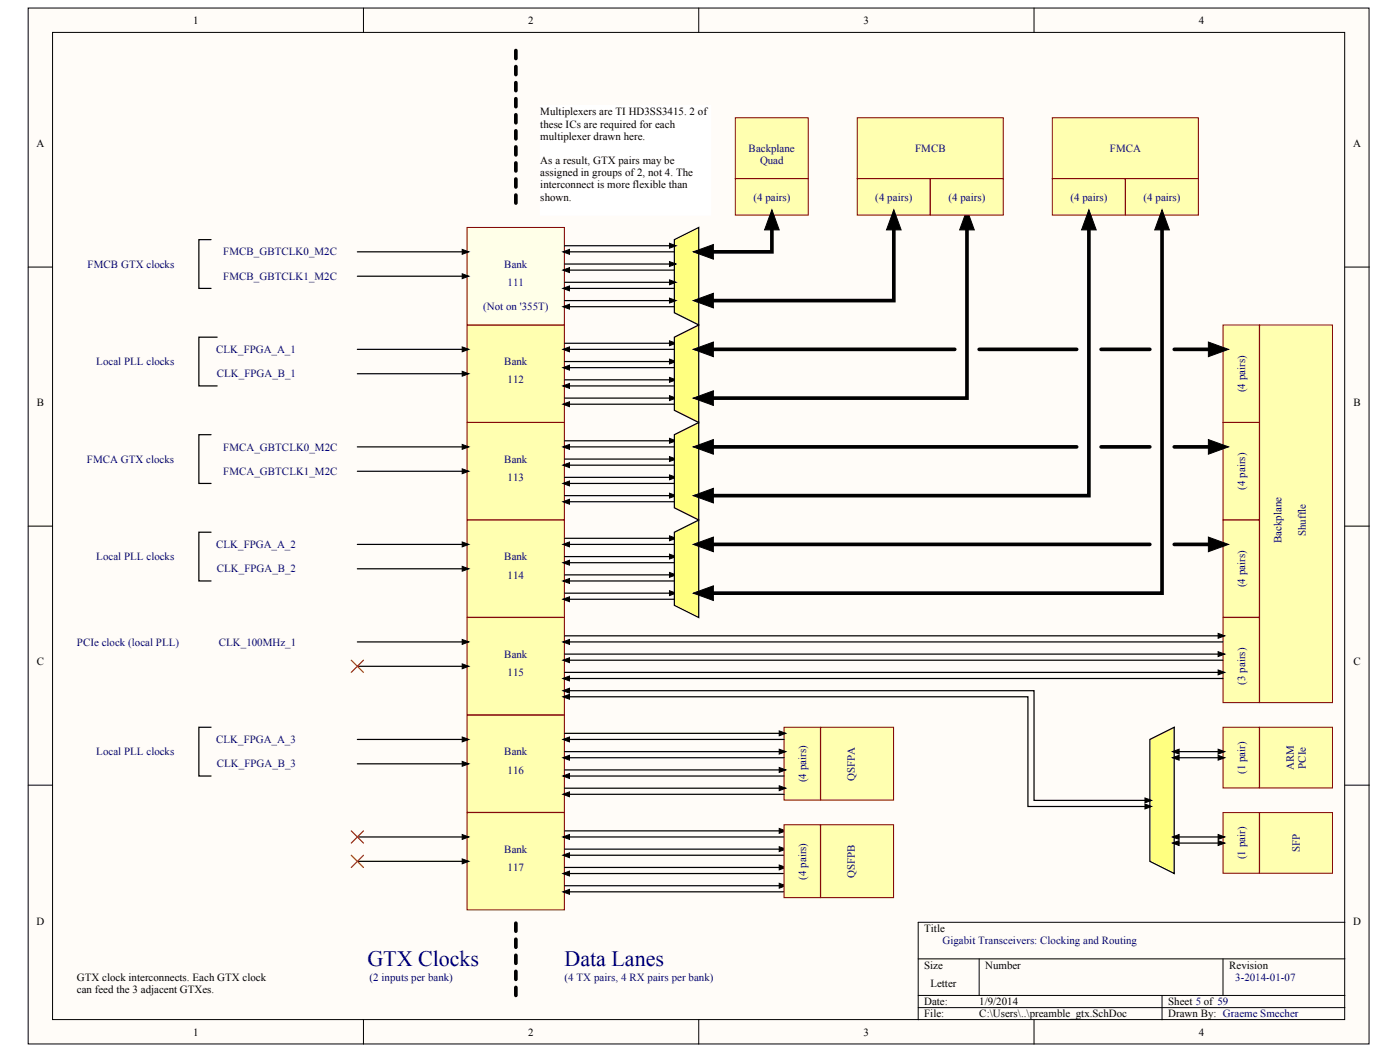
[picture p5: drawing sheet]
<svg xmlns="http://www.w3.org/2000/svg" width="271mm" height="204mm" viewBox="0 0 271 204" stroke-linecap="round" stroke-linejoin="round" font-family="sans-serif">
<defs><g id="words">
<g font-size="4.3" fill="#000080">
<text x="71.1" y="186.9">GTX Clocks</text>
<text x="109.3" y="186.9">Data Lanes</text>
</g>
<g font-size="2.1">
<text x="37.4" y="4.6">1</text>
<text x="102.2" y="4.6">2</text>
<text x="167.1" y="4.6">3</text>
<text x="232" y="4.6">4</text>
<text x="104.6" y="22.3">Multiplexers are TI HD3SS3415. 2 of</text>
<text x="7.1" y="28.5">A</text>
<text x="104.6" y="24.7">these ICs are required for each</text>
<text x="104.6" y="27">multiplexer drawn here.</text>
<text x="261.9" y="28.5">A</text>
<text x="104.6" y="31.8">As a result, GTX pairs may be</text>
<text x="104.6" y="34.1">assigned in groups of2, not 4. The</text>
<text x="104.6" y="36.5">interconnect is more flexible than</text>
<text x="104.6" y="38.8">shown.</text>
<text x="7.1" y="78.6">B</text>
<text x="261.9" y="78.6">B</text>
<text x="7.1" y="128.7">C</text>
<text x="261.9" y="128.7">C</text>
<text x="7.1" y="178.9">D</text>
<text x="261.9" y="178.9">D</text>
<text x="178.9" y="180.3">Title</text>
<text x="14.9" y="189.8">GTX clock interconnects. Each GTX clock</text>
<text x="178.9" y="187.4">Size</text>
<text x="180" y="190.9">Letter</text>
<text x="190.7" y="187.4">Number</text>
<text x="237.9" y="187.4">Revision</text>
<text x="14.9" y="192.1">can feed the 3 adjacent GTXes.</text>
<text x="178.9" y="194.5">Date:</text>
<text x="178.9" y="196.8">File:</text>
<text x="189.5" y="194.5">1/9/2014</text>
<text x="189.5" y="196.8">C:\Users\..\preamble_gtx.SchDoc</text>
<text x="226.1" y="194.5">Sheet 5 of 59</text>
<text x="226.1" y="196.8">Drawn By: Graeme Smecher</text>
<text x="37.4" y="200.4">1</text>
<text x="102.2" y="200.4">2</text>
<text x="167.1" y="200.4">3</text>
<text x="232" y="200.4">4</text>
</g>
<g font-size="2.1" fill="#000080">
<text x="144.9" y="29.4">Backplane</text>
<text x="177.1" y="29.4">FMCB</text>
<text x="214.8" y="29.4">FMCA</text>
<text x="147.1" y="31.8">Quad</text>
<text x="145.8" y="38.8">(4 pairs)</text>
<text x="169.4" y="38.8">(4 pairs)</text>
<text x="183.6" y="38.8">(4 pairs)</text>
<text x="207.1" y="38.8">(4 pairs)</text>
<text x="221.3" y="38.8">(4 pairs)</text>
<text x="16.9" y="51.8">FMCB GTX clocks</text>
<text x="43.2" y="49.4">FMCB_GBTCLK0_M2C</text>
<text x="97.6" y="51.8">Bank</text>
<text x="43.2" y="54.2">FMCB_GBTCLK1_M2C</text>
<text x="98.2" y="55.3">111</text>
<text x="93.5" y="60">(Not on '355T)</text>
<text x="18.6" y="70.7">Local PLL clocks</text>
<text x="41.8" y="68.3">CLK_FPGA_A_1</text>
<text x="97.6" y="70.7">Bank</text>
<text x="42" y="73">CLK_FPGA_B_1</text>
<text x="98.2" y="74.2">112</text>
<text x="240.9" y="75.9" transform="rotate(-90 240.9 75.9)">(4 pairs)</text>
<text x="16.8" y="89.5">FMCA GTX clocks</text>
<text x="43.2" y="87.2">FMCA_GBTCLK0_M2C</text>
<text x="97.6" y="89.5">Bank</text>
<text x="43.2" y="91.9">FMCA_GBTCLK1_M2C</text>
<text x="98.2" y="93.1">113</text>
<text x="240.9" y="94.8" transform="rotate(-90 240.9 94.8)">(4 pairs)</text>
<text x="41.8" y="106">CLK_FPGA_A_2</text>
<text x="248" y="105.1" transform="rotate(-90 248 105.1)">Backplane</text>
<text x="252.7" y="103.7" transform="rotate(-90 252.7 103.7)">Shuffle</text>
<text x="18.6" y="108.4">Local PLL clocks</text>
<text x="42" y="110.7">CLK_FPGA_B_2</text>
<text x="97.6" y="108.4">Bank</text>
<text x="98.2" y="111.9">114</text>
<text x="240.9" y="113.6" transform="rotate(-90 240.9 113.6)">(4 pairs)</text>
<text x="14.9" y="124.9">PCIe clock (local PLL)</text>
<text x="42.3" y="124.9">CLK_100MHz_1</text>
<text x="97.6" y="127.3">Bank</text>
<text x="98.2" y="130.8">115</text>
<text x="240.9" y="132.5" transform="rotate(-90 240.9 132.5)">(3 pairs)</text>
<text x="41.8" y="143.8">CLK_FPGA_A_3</text>
<text x="18.6" y="146.1">Local PLL clocks</text>
<text x="42" y="148.5">CLK_FPGA_B_3</text>
<text x="97.6" y="146.1">Bank</text>
<text x="98.2" y="149.7">116</text>
<text x="240.9" y="149.7" transform="rotate(-90 240.9 149.7)">(1 pair)</text>
<text x="250.4" y="149" transform="rotate(-90 250.4 149)">ARM</text>
<text x="252.7" y="148.7" transform="rotate(-90 252.7 148.7)">PCIe</text>
<text x="156" y="151.3" transform="rotate(-90 156 151.3)">(4 pairs)</text>
<text x="165.4" y="151.1" transform="rotate(-90 165.4 151.1)">QSFPA</text>
<text x="97.6" y="165">Bank</text>
<text x="240.9" y="166.3" transform="rotate(-90 240.9 166.3)">(1 pair)</text>
<text x="251.6" y="164.9" transform="rotate(-90 251.6 164.9)">SFP</text>
<text x="98.2" y="168.5">117</text>
<text x="156" y="170.2" transform="rotate(-90 156 170.2)">(4 pairs)</text>
<text x="165.4" y="169.9" transform="rotate(-90 165.4 169.9)">QSFPB</text>
<text x="182.4" y="182.7">Gigabit Transceivers: Clocking and Routing</text>
<text x="71.5" y="189.8">(2 inputs per bank)</text>
<text x="109.3" y="189.8">(4 TX pairs, 4 RX pairs per bank)</text>
<text x="239" y="189.8">3-2014-01-07</text>
</g>
</g></defs>
<g fill="#fffcf8" stroke="#000" stroke-width=".19">
<path d="M5.5 1.6h259.4v200.4h-259.4z"/>
<path d="M10.2 6.3h250v190.9h-250z"/>
</g>
<g fill="none" stroke="#000" stroke-width=".19">
<path d="M70.3 1.6v4.7M135.2 1.6v4.7M200.1 1.6v4.7M5.5 51.7h4.7M260.3 51.7h4.7M5.5 101.8h4.7M260.3 101.8h4.7M5.5 151.9h4.7M260.3 151.9h4.7M260.3 178.4h-82.6v18.9M70.3 197.3v4.7M135.2 197.3v4.7"/>
<path d="M177.7 185.5h82.6M177.7 192.6h82.6M177.7 194.9h82.6M189.5 185.5v7.1M200.1 197.3v4.7M224.9 192.6v4.7M236.7 185.5v7.1"/>
</g>
<path d="M130.5 46.4l4.7-2.4v18.9l-4.7-2.4z" fill-rule="evenodd" fill="#ffff80" stroke="#000" stroke-width=".24"/>
<g fill="#ffffb0" stroke="#800000" stroke-width=".19">
<path d="M236.7 100.6h7v18.8h-7z"/>
<path d="M236.7 119.5h7v16.4h-7z"/>
<path d="M236.7 81.7h7v18.9h-7z"/>
<path d="M236.7 62.9h7v18.8h-7z"/>
<path d="M151.7 140.7h7.1v14.1h-7.1z"/>
<path d="M142.3 22.8h14.1v11.7h-14.1z"/>
<path d="M142.3 34.6h14.1v7h-14.1z"/>
<path d="M165.9 22.8h28.3v11.7h-28.3z"/>
<path d="M90.4 157.2h18.8v18.8h-18.8z"/>
<path d="M90.4 138.3h18.8v18.9h-18.8z"/>
<path d="M90.4 119.5h18.8v18.8h-18.8z"/>
<path d="M90.4 100.6h18.8v18.8h-18.8z"/>
<path d="M90.4 81.7h18.8v18.9h-18.8z"/>
<path d="M90.4 62.9h18.8v18.8h-18.8z"/>
</g>
<path d="M90.4 44h18.8v18.8h-18.8z" fill="#ffffe8" stroke="#800000" stroke-width=".19"/>
<g fill="none" stroke="#000" stroke-width=".24">
<path d="M40.8 46.4h-2.3v9.4h2.3M69.2 48.7h21.2M69.2 53.4h21.2M109.3 48.7h21.2M109.3 47.5h21.2M109.3 52.3h21.2M109.3 51.1h21.2M109.3 55.8h21.2M109.3 54.6h21.2M109.3 59.3h21.2M109.3 58.2h21.2M42 65.2h-3.5v9.5h3.5"/>
<path d="M69.2 67.6h21.2M69.2 72.3h21.2M109.3 67.6h21.2M109.3 66.4h21.2M109.3 71.1h21.2M109.3 69.9h21.2M109.3 74.7h21.2M109.3 73.5h21.2M109.3 78.2h21.2M109.3 77h21.2M40.8 84.1h-2.3v9.4h2.3M69.2 86.5h21.2"/>
<path d="M69.2 91.2h21.2M109.3 86.5h21.2M109.3 85.3h21.2M109.3 90h21.2M109.3 88.8h21.2M109.3 93.5h21.2M109.3 92.3h21.2M109.3 97.1h21.2M109.3 95.9h21.2M40.8 103h-2.3v9.4h2.3M69.2 105.3h21.2M69.2 110h21.2"/>
<path d="M109.3 105.3h21.2M109.3 104.1h21.2M109.3 108.9h21.2M109.3 107.7h21.2M109.3 112.4h21.2M109.3 111.2h21.2M109.3 115.9h21.2M109.3 114.8h21.2M69.2 124.2h21.2M69.2 128.9h21.2M109.3 124.2h127.4M109.3 123h127.4"/>
<path d="M40.8 140.7h-2.3v9.4h2.3M69.2 143.1h21.2M69.2 147.8h21.2M109.3 143.1h42.4M109.3 141.9h42.4M69.2 161.9h21.2M69.2 166.6h21.2"/>
</g>
<g fill="#000" stroke="#000" stroke-width=".19">
<path d="M89.4 48.2l1.3 .5-1.3 .5zM89.4 53l1.3 .4-1.3 .5zM108.9 48.7l1.3-.5v1zM108.9 52.3l1.3-.5v.9zM108.9 55.8l1.3-.5v1zM108.9 59.3l1.3-.4v.9zM129.6 47.1l1.3 .4-1.3 .5zM129.6 50.6l1.3 .5-1.3 .5zM129.6 54.1l1.3 .5-1.3 .5zM129.6 57.7l1.3 .5-1.3 .4zM89.4 67.1l1.3 .5-1.3 .5zM89.4 71.8l1.3 .5-1.3 .5z"/>
<path d="M108.9 67.6l1.3-.5v1zM108.9 71.1l1.3-.4v.9zM108.9 74.7l1.3-.5v.9zM108.9 78.2l1.3-.5v1zM129.6 65.9l1.3 .5-1.3 .5zM129.6 69.5l1.3 .4-1.3 .5zM129.6 73l1.3 .5-1.3 .5zM129.6 76.5l1.3 .5-1.3 .5zM89.4 86l1.3 .5-1.3 .4zM89.4 90.7l1.3 .5-1.3 .4zM108.9 86.5l1.3-.5v.9zM108.9 90l1.3-.5v1z"/>
<path d="M108.9 93.5l1.3-.4v.9zM108.9 97.1l1.3-.5v.9zM129.6 84.8l1.3 .5-1.3 .4zM129.6 88.3l1.3 .5-1.3 .5zM129.6 91.9l1.3 .4-1.3 .5zM129.6 95.4l1.3 .5-1.3 .5zM89.4 104.8l1.3 .5-1.3 .5zM89.4 109.6l1.3 .4-1.3 .5zM108.9 105.3l1.3-.5v1zM108.9 108.9l1.3-.5v.9zM108.9 112.4l1.3-.5v1zM108.9 115.9l1.3-.4v.9z"/>
<path d="M129.6 103.7l1.3 .4-1.3 .5zM129.6 107.2l1.3 .5-1.3 .4zM129.6 110.7l1.3 .5-1.3 .5zM129.6 114.3l1.3 .5-1.3 .4zM89.4 123.7l1.3 .5-1.3 .5zM89.4 128.4l1.3 .5-1.3 .5zM108.9 124.2l1.3-.5v1zM235.7 122.5l1.3 .5-1.3 .5zM89.4 142.6l1.3 .5-1.3 .4zM89.4 147.3l1.3 .5-1.3 .4zM108.9 143.1l1.3-.5v.9zM150.8 141.4l1.3 .5-1.3 .4z"/>
<path d="M89.4 161.4l1.3 .5-1.3 .5zM89.4 166.2l1.3 .4-1.3 .5z"/>
</g>
<path d="M68 127.7l2.3 2.4M70.3 127.7l-2.3 2.4M68 160.7l2.3 2.4M68 165.5l2.3 2.3M70.3 160.7l-2.3 2.4M70.3 165.5l-2.3 2.3" fill="none" stroke="#c30" stroke-width=".24"/>
<path d="M243.8 62.9h14.1v73h-14.1z" fill="#ffffb0" stroke="#800000" stroke-width=".19"/>
<path d="M149.4 41.6v7.1h-14.2" fill="none" stroke="#000" stroke-width=".71"/>
<path d="M134.2 48.7l3.9-1.4v2.8zM149.4 40.6l1.4 3.9h-2.8z" fill="#000" stroke="#000" stroke-width=".19"/>
<path d="M165.9 34.6h14.1v7h-14.1z" fill="#ffffb0" stroke="#800000" stroke-width=".19"/>
<path d="M173 41.6v16.6h-37.8" fill="none" stroke="#000" stroke-width=".71"/>
<path d="M134.2 58.2l3.9-1.5v2.9zM173 40.6l1.4 3.9h-2.8z" fill="#000" stroke="#000" stroke-width=".19"/>
<g fill="#ffff80" stroke="#000" stroke-width=".24">
<path d="M130.5 65.2l4.7-2.3v18.8l-4.7-2.3z" fill-rule="evenodd"/>
<path d="M130.5 84.1l4.7-2.4v18.9l-4.7-2.4z" fill-rule="evenodd"/>
<path d="M130.5 103l4.7-2.4v18.9l-4.7-2.4z" fill-rule="evenodd"/>
</g>
<path d="M187.1 41.6v35.4h-51.9" fill="none" stroke="#000" stroke-width=".71"/>
<path d="M187.1 40.6l1.4 3.9h-2.8zM134.2 77l3.9-1.4v2.8z" fill="#000" stroke="#000" stroke-width=".19"/>
<g fill="#ffffb0" stroke="#800000" stroke-width=".19">
<path d="M180.1 34.6h14.1v7h-14.1z"/>
<path d="M203.6 22.8h28.3v11.7h-28.3z"/>
<path d="M203.6 34.6h14.2v7h-14.2z"/>
<path d="M217.8 34.6h14.1v7h-14.1z"/>
</g>
<path d="M210.7 41.6v54.3h-75.5M224.9 41.6v73.2h-89.7M135.2 67.6h49.6M189.5 67.6h18.9M213.1 67.6h9.4M227.2 67.6h9.5M135.2 86.5h73.2M213.1 86.5h9.4M227.2 86.5h9.5M135.2 105.3h87.3M227.2 105.3h9.5" fill="none" stroke="#000" stroke-width=".71"/>
<path d="M210.7 40.6l1.4 3.9h-2.8zM224.9 40.6l1.4 3.9h-2.8zM134.2 67.6l3.9-1.4v2.8zM233.8 66.2l3.9 1.4-3.9 1.4zM134.2 95.9l3.9-1.4v2.8zM134.2 86.5l3.9-1.5v2.9zM233.8 85l3.9 1.5-3.9 1.4zM134.2 114.8l3.9-1.5v2.9zM134.2 105.3l3.9-1.4v2.8zM233.8 103.9l3.9 1.4-3.9 1.4z" fill="#000" stroke="#000" stroke-width=".19"/>
<path d="M158.8 140.7h14.1v14.1h-14.1z" fill="#ffffb0" stroke="#800000" stroke-width=".19"/>
<g fill="none" stroke="#000" stroke-width=".24">
<path d="M109.3 146.6h42.4M109.3 145.4h42.4M109.3 150.1h42.4M109.3 148.9h42.4M109.3 153.7h42.4M109.3 152.5h42.4M109.3 161.9h42.4M109.3 160.7h42.4M109.3 165.5h42.4M109.3 164.3h42.4M109.3 169h42.4M109.3 167.8h42.4"/>
<path d="M109.3 172.5h42.4M109.3 171.4h42.4"/>
</g>
<g fill="#000" stroke="#000" stroke-width=".19">
<path d="M108.9 146.6l1.3-.5v1zM108.9 150.1l1.3-.4v.9zM108.9 153.7l1.3-.5v.9zM150.8 144.9l1.3 .5-1.3 .5zM150.8 148.5l1.3 .4-1.3 .5zM150.8 152l1.3 .5-1.3 .5zM108.9 161.9l1.3-.5v1zM108.9 165.5l1.3-.5v.9zM108.9 169l1.3-.5v1zM108.9 172.5l1.3-.4v.9zM150.8 160.3l1.3 .4-1.3 .5zM150.8 163.8l1.3 .5-1.3 .4z"/>
<path d="M150.8 167.3l1.3 .5-1.3 .5zM150.8 170.9l1.3 .5-1.3 .4z"/>
</g>
<g fill="#ffffb0" stroke="#800000" stroke-width=".19">
<path d="M151.7 159.6h7.1v14.1h-7.1z"/>
<path d="M158.8 159.6h14.1v14.1h-14.1z"/>
</g>
<path d="M99.8 39.3v-30.7M99.8 192.6v-14.2" fill="none" stroke="#000" stroke-width=".71" stroke-dasharray="1.6 1.6"/>
<path d="M109.3 127.7h127.4M109.3 126.5h127.4" fill="none" stroke="#000" stroke-width=".24"/>
<path d="M108.9 127.7l1.3-.4v.9zM235.7 126.1l1.3 .4-1.3 .5z" fill="#000" stroke="#000" stroke-width=".19"/>
<g fill="#ffffb0" stroke="#800000" stroke-width=".19">
<path d="M236.7 157.2h7v11.7h-7z"/>
<path d="M243.8 157.2h14.1v11.7h-14.1z"/>
<path d="M236.7 140.7h7v11.7h-7z"/>
<path d="M243.8 140.7h14.1v11.7h-14.1z"/>
</g>
<path d="M222.5 143.1l4.7-2.4v28.3l-4.7-2.4z" fill-rule="evenodd" fill="#ffff80" stroke="#000" stroke-width=".24"/>
<path d="M109.3 133.6h90.8v21.2h22.4M109.3 134.8h89.6v21.2h23.6M109.3 131.3h127.4M109.3 130.1h127.4M227.2 145.4h9.5M227.2 146.6h9.5M227.2 161.9h9.5M227.2 163.1h9.5" fill="none" stroke="#000" stroke-width=".24"/>
<g fill="#000" stroke="#000" stroke-width=".19">
<path d="M108.9 133.6l1.3-.5v1zM108.9 134.8l1.3-.5v1zM108.9 131.3l1.3-.5v.9zM235.7 129.6l1.3 .5-1.3 .5zM221.6 154.4l1.3 .4-1.3 .5zM221.6 155.6l1.3 .4-1.3 .5zM226.9 145.4l1.3-.5v1zM226.9 146.6l1.3-.5v1zM235.7 144.9l1.3 .5-1.3 .5zM235.7 146.1l1.3 .5-1.3 .5zM226.9 161.9l1.3-.5v1zM226.9 163.1l1.3-.5v1z"/>
<path d="M235.7 161.4l1.3 .5-1.3 .5zM235.7 162.6l1.3 .5-1.3 .5z"/>
</g>
<path d="M104.5 20.4h33v21.2h-33z" fill="#fff" stroke="#fff" stroke-width=".19"/>
<use href="#words"/>
</svg>
